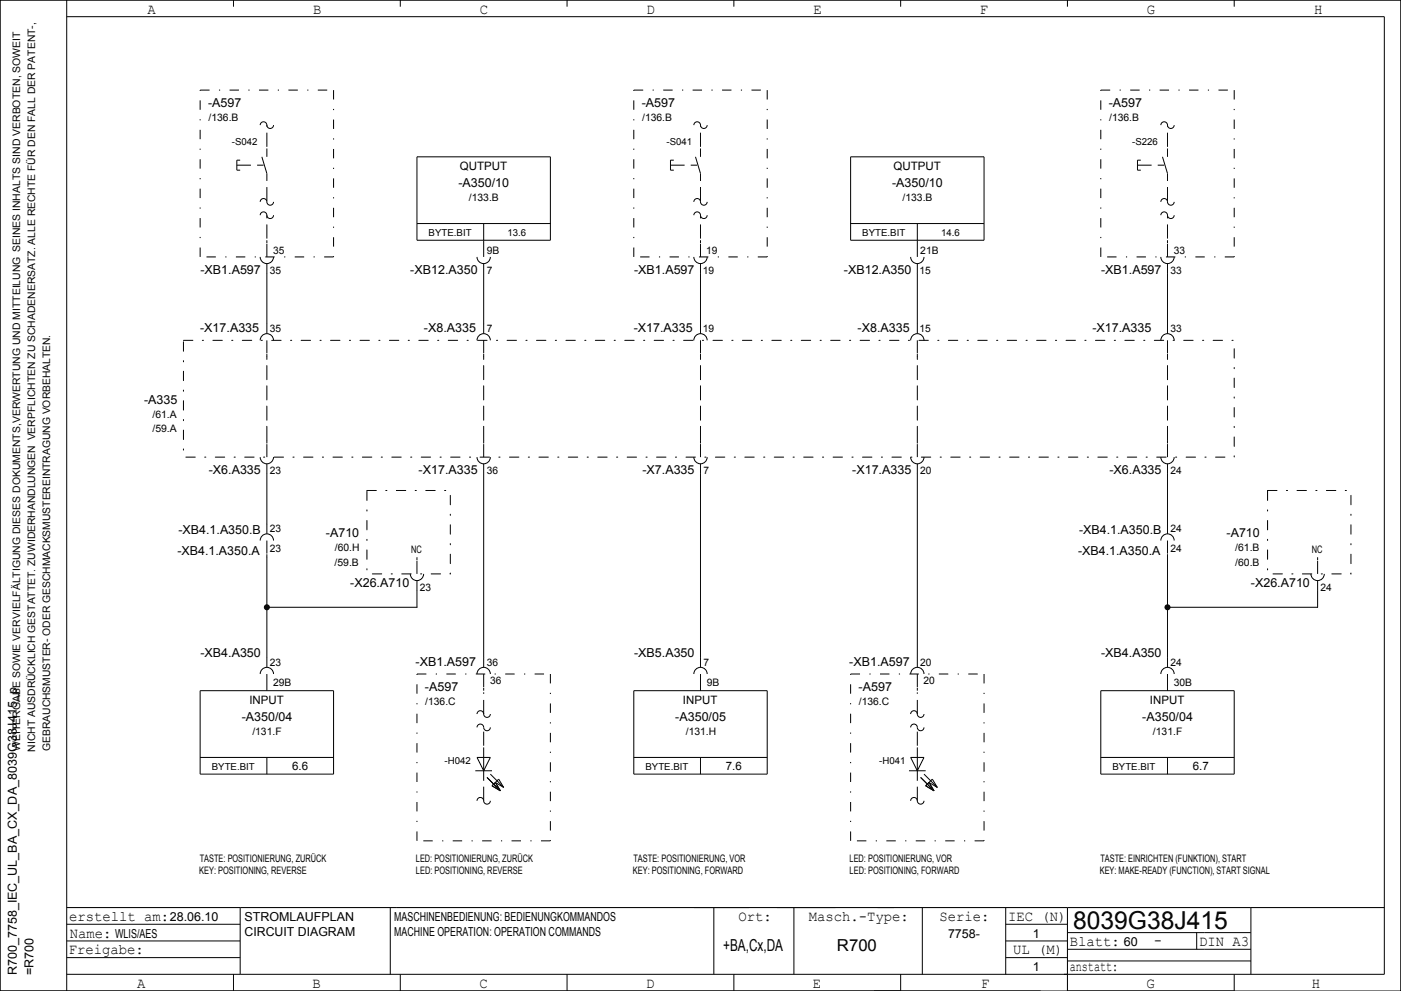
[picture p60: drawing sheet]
<svg xmlns="http://www.w3.org/2000/svg" width="420mm" height="297mm" viewBox="0 0 420 297" stroke-linecap="round" stroke-linejoin="round" font-family="sans-serif">
<defs><g id="words">
<text font-size="7.4" x="321.7" y="278.5">8039G38J415</text>
<g font-size="4.9">
<text x="216.8" y="285">+BA,Cx,DA</text>
<text x="250.9" y="285">R700</text>
</g>
<g font-size="4.4">
<text x="44.3" y="4.2">A</text>
<text x="93.8" y="4.2">B</text>
<text x="143.9" y="4.2">C</text>
<text x="193.9" y="4.2">D</text>
<text x="243.8" y="4.2">E</text>
<text x="293.8" y="4.2">F</text>
<text x="343.8" y="4.2">G</text>
<text x="394" y="4.2">H</text>
<text x="20.7" y="276">erstellt am:</text>
<text x="221.4" y="276">Ort:</text>
<text x="242.5" y="276">Masch.­Type:</text>
<text x="281.6" y="276">Serie:</text>
<text x="302.2" y="276">IEC (N)</text>
<text x="20.9" y="281">Name:</text>
<text x="20.6" y="286">Freigabe:</text>
<text x="303.7" y="286">UL (M)</text>
<text x="320.7" y="283.5">Blatt:</text>
<text x="346" y="283.2">­</text>
<text x="359.5" y="283.5">DIN A3</text>
<text x="320.7" y="291">anstatt:</text>
<text x="41.1" y="296">A</text>
<text x="93.7" y="296">B</text>
<text x="143.7" y="296">C</text>
<text x="193.7" y="296">D</text>
<text x="243.7" y="296">E</text>
<text x="294.1" y="296">F</text>
<text x="343.7" y="296">G</text>
<text x="393.3" y="296">H</text>
</g>
<g font-size="3.7">
<text x="62.4" y="32">­A597</text>
<text x="192.4" y="32">­A597</text>
<text x="332.4" y="32">­A597</text>
<text x="137.4" y="56">­A350/10</text>
<text x="267.4" y="56">­A350/10</text>
<text x="60.1" y="82">­XB1.A597</text>
<text x="123" y="82">­XB12.A350</text>
<text x="190.1" y="82">­XB1.A597</text>
<text x="253" y="82">­XB12.A350</text>
<text x="330.1" y="82">­XB1.A597</text>
<text x="60" y="99.5">­X17.A335</text>
<text x="127.1" y="99.5">­X8.A335</text>
<text x="190" y="99.5">­X17.A335</text>
<text x="257.1" y="99.5">­X8.A335</text>
<text x="327.5" y="99.5">­X17.A335</text>
<text x="43.2" y="121">­A335</text>
<text x="62.6" y="142">­X6.A335</text>
<text x="125.5" y="142">­X17.A335</text>
<text x="192.6" y="142">­X7.A335</text>
<text x="255.5" y="142">­X17.A335</text>
<text x="332.6" y="142">­X6.A335</text>
<text x="53.5" y="160">­XB4.1.A350.B</text>
<text x="97.7" y="161">­A710</text>
<text x="323.5" y="160">­XB4.1.A350.B</text>
<text x="367.7" y="161">­A710</text>
<text x="53.2" y="166.3">­XB4.1.A350.A</text>
<text x="323.2" y="166.3">­XB4.1.A350.A</text>
<text x="105" y="176">­X26.A710</text>
<text x="375" y="176">­X26.A710</text>
<text x="60.1" y="197">­XB4.A350</text>
<text x="190.1" y="197">­XB5.A350</text>
<text x="330.1" y="197">­XB4.A350</text>
<text x="124.6" y="199.5">­XB1.A597</text>
<text x="254.6" y="199.5">­XB1.A597</text>
<text x="127.4" y="207">­A597</text>
<text x="257.4" y="207">­A597</text>
<text x="72.5" y="216">­A350/04</text>
<text x="202.5" y="216">­A350/05</text>
<text x="342.5" y="216">­A350/04</text>
<text x="50.9" y="276">28.06.10</text>
<text x="73.3" y="276">STROMLAUFPLAN</text>
<text x="118.2" y="276">MASCHINENBEDIENUNG: BEDIENUNGKOMMANDOS</text>
<text x="34.5" y="281">WLIS/AES</text>
<text x="73.3" y="280.5">CIRCUIT DIAGRAM</text>
<text x="118.2" y="280.5">MACHINE OPERATION: OPERATION COMMANDS</text>
<text x="284.2" y="281">7758­</text>
<text x="309.6" y="281">1</text>
<text x="336.9" y="283.5">60</text>
<text x="5" y="292.3" transform="rotate(-90 5 292.3)">R700_7758_IEC_UL_BA_CX_DA_8039G38J415_p</text>
<text x="10" y="292.2" transform="rotate(-90 10 292.2)">=R700</text>
<text x="309.6" y="291">1</text>
</g>
<g font-size="3.5">
<text x="137.8" y="50.9">QUTPUT</text>
<text x="267.8" y="50.9">QUTPUT</text>
<text x="74.8" y="210.9">INPUT</text>
<text x="204.7" y="210.9">INPUT</text>
<text x="344.7" y="210.9">INPUT</text>
<text x="87.6" y="230.9">6.6</text>
<text x="217.6" y="230.9">7.6</text>
<text x="357.6" y="230.9">6.7</text>
</g>
<g font-size="3.1">
<text x="62.5" y="36.4">/136.B</text>
<text x="192.5" y="36.4">/136.B</text>
<text x="332.5" y="36.4">/136.B</text>
<text x="140.5" y="60.4">/133.B</text>
<text x="270.6" y="60.4">/133.B</text>
<text x="81.9" y="76">35</text>
<text x="145.9" y="76.3">9B</text>
<text x="211.7" y="76">19</text>
<text x="275.9" y="76.3">21B</text>
<text x="351.9" y="76">33</text>
<text x="80.9" y="82">35</text>
<text x="145.9" y="82">7</text>
<text x="210.7" y="82">19</text>
<text x="275.7" y="82">15</text>
<text x="350.9" y="82">33</text>
<text x="80.9" y="99.5">35</text>
<text x="145.9" y="99.5">7</text>
<text x="210.7" y="99.5">19</text>
<text x="275.7" y="99.5">15</text>
<text x="350.9" y="99.5">33</text>
<text x="45.7" y="125.1">/61.A</text>
<text x="45.7" y="129.5">/59.A</text>
<text x="80.9" y="142">23</text>
<text x="145.9" y="142">36</text>
<text x="210.9" y="142">7</text>
<text x="275.9" y="142">20</text>
<text x="350.9" y="142">24</text>
<text x="80.9" y="159.5">23</text>
<text x="350.9" y="159.5">24</text>
<text x="80.9" y="165.5">23</text>
<text x="100.4" y="165.1">/60.H</text>
<text x="123.3" y="165.8">NC</text>
<text x="350.9" y="165.5">24</text>
<text x="370.3" y="165.1">/61.B</text>
<text x="393.3" y="165.8">NC</text>
<text x="100.3" y="169.5">/59.B</text>
<text x="370.3" y="169.5">/60.B</text>
<text x="125.9" y="177">23</text>
<text x="395.9" y="177">24</text>
<text x="80.9" y="199.5">23</text>
<text x="145.9" y="199.5">36</text>
<text x="210.9" y="199.5">7</text>
<text x="275.9" y="199.5">20</text>
<text x="350.9" y="199.5">24</text>
<text x="81.9" y="205.5">29B</text>
<text x="146.9" y="205">36</text>
<text x="211.9" y="205.5">9B</text>
<text x="276.9" y="205">20</text>
<text x="351.9" y="205.5">30B</text>
<text x="127.5" y="211.4">/136.C</text>
<text x="257.5" y="211.4">/136.C</text>
<text x="75.6" y="220.4">/131.F</text>
<text x="205.6" y="220.4">/131.H</text>
<text x="345.7" y="220.4">/131.F</text>
<text x="6" y="225" transform="rotate(-90 6 225)">WEITERGABE SOWIE VERVIELFÄLTIGUNG DIESES DOKUMENTS,VERWERTUNG UND MITTEILUNG SEINES INHALTS SIND VERBOTEN, SOWEIT</text>
<text x="10.5" y="225.3" transform="rotate(-90 10.5 225.3)">NICHT AUSDRÜCKLICH GESTATTET. ZUWIDERHANDLUNGEN VERPFLICHTEN ZU SCHADENERSATZ. ALLE RECHTE FÜR DEN FALL DER PATENT­,</text>
<text x="15" y="225.1" transform="rotate(-90 15 225.1)">GEBRAUCHSMUSTER­ ODER GESCHMACKSMUSTEREINTRAGUNG VORBEHALTEN.</text>
<text x="59.7" y="262">KEY: POSITIONING, REVERSE</text>
<text x="59.9" y="258.3">TASTE: POSITIONIERUNG, ZURÜCK</text>
<text x="124.7" y="258.3">LED: POSITIONIERUNG, ZURÜCK</text>
<text x="124.7" y="262">LED: POSITIONING, REVERSE</text>
<text x="189.7" y="262">KEY: POSITIONING, FORWARD</text>
<text x="189.9" y="258.3">TASTE: POSITIONIERUNG, VOR</text>
<text x="254.7" y="258.3">LED: POSITIONIERUNG, VOR</text>
<text x="254.7" y="262">LED: POSITIONING, FORWARD</text>
<text x="329.7" y="262">KEY: MAKE­READY (FUNCTION), START SIGNAL</text>
<text x="329.9" y="258.3">TASTE: EINRICHTEN (FUNKTION), START</text>
</g>
<g font-size="2.9">
<text x="69.5" y="43.5">­S042</text>
<text x="199.8" y="43.5">­S041</text>
<text x="339.4" y="43.5">­S226</text>
<text x="128.5" y="70.7">BYTE.BIT</text>
<text x="152.1" y="70.7">13.6</text>
<text x="258.5" y="70.7">BYTE.BIT</text>
<text x="282.1" y="70.7">14.6</text>
<text x="63.5" y="230.7">BYTE.BIT</text>
<text x="133.3" y="229">­H042</text>
<text x="193.5" y="230.7">BYTE.BIT</text>
<text x="263.6" y="229">­H041</text>
<text x="333.5" y="230.7">BYTE.BIT</text>
</g>
</g></defs>
<path d="M55 102h315v35h-315zM110 147h25v25h-25zM380 147h25v25h-25z" fill="none" stroke="#000" stroke-width=".3" stroke-dasharray="2.8 2.8 .4 2.8"/>
<path d="M80 132v-25M145 132v-25M210 132v-25M275 132v-25M350 132v-25" fill="none" stroke="#000" stroke-width=".3" stroke-dasharray="4.2 1.8"/>
<g fill="none" stroke="#000" stroke-width=".3">
<path d="M0 0h420v297h-420zM20 0v297M20 5h395v287h-395M70 0v2M120 0v2M170 0v2M220 0v2M270 0v2M320 0v2M370 0v2M78 37.5a1.07 1.07 0 0 1 1.3-1 1.07 1.07 0 0 1 .8 1.4 1 1 0 0 0 1.1 .6 1 1 0 0 0 .8-1M208 37.5a1.07 1.07 0 0 1 1.3-1 1.07 1.07 0 0 1 .8 1.4 1 1 0 0 0 1.1 .6 1 1 0 0 0 .8-1"/>
<path d="M348 37.5a1.07 1.07 0 0 1 1.3-1 1.07 1.07 0 0 1 .8 1.4 1 1 0 0 0 1.1 .6 1 1 0 0 0 .8-1M72 48h-1v3h1M78.5 47l1.5 5M80 44.5v2.5M125 47h40v25h-40zM202 48h-1v3h1M208.5 47l1.5 5M210 44.5v2.5M255 47h40v25h-40zM342 48h-1v3h1M348.5 47l1.5 5M350 44.5v2.5"/>
<path d="M78 77a2 2 0 0 0 2 2 2 2 0 0 0 2-2M78 64.5a1.07 1.07 0 0 1 1.3-1 1.07 1.07 0 0 1 .8 1.4 1 1 0 0 0 1.1 .6 1 1 0 0 0 .8-1M78 60.5a1.07 1.07 0 0 1 1.3-1 1.07 1.07 0 0 1 .8 1.4 1 1 0 0 0 1.1 .6 1 1 0 0 0 .8-1M80 72v.9M80 73.1v3.9M80 79v21M125 67h40M143 77a2 2 0 0 0 2 2 2 2 0 0 0 2-2M145 67v5M145 72.1v4.9M145 79v21M208 77a2 2 0 0 0 2 2 2 2 0 0 0 2-2"/>
<path d="M208 64.5a1.07 1.07 0 0 1 1.3-1 1.07 1.07 0 0 1 .8 1.4 1 1 0 0 0 1.1 .6 1 1 0 0 0 .8-1M208 60.5a1.07 1.07 0 0 1 1.3-1 1.07 1.07 0 0 1 .8 1.4 1 1 0 0 0 1.1 .6 1 1 0 0 0 .8-1M210 72v.9M210 73.1v3.9M210 79v21M255 67h40M273 77a2 2 0 0 0 2 2 2 2 0 0 0 2-2M275 67v5M275 72.1v4.9M275 79v21M348 77a2 2 0 0 0 2 2 2 2 0 0 0 2-2M348 64.5a1.07 1.07 0 0 1 1.3-1 1.07 1.07 0 0 1 .8 1.4 1 1 0 0 0 1.1 .6 1 1 0 0 0 .8-1"/>
<path d="M348 60.5a1.07 1.07 0 0 1 1.3-1 1.07 1.07 0 0 1 .8 1.4 1 1 0 0 0 1.1 .6 1 1 0 0 0 .8-1M350 72v.9M350 73.1v3.9M350 79v21M78 102a2 2 0 0 1 2-2 2 2 0 0 1 2 2M80 102v3.9M80 106.1v.9M143 102a2 2 0 0 1 2-2 2 2 0 0 1 2 2M145 102v3.9M145 106.1v.9M208 102a2 2 0 0 1 2-2 2 2 0 0 1 2 2M210 102v3.9"/>
<path d="M210 106.1v.9M273 102a2 2 0 0 1 2-2 2 2 0 0 1 2 2M275 102v3.9M275 106.1v.9M348 102a2 2 0 0 1 2-2 2 2 0 0 1 2 2M350 102v3.9M350 106.1v.9M78 137a2 2 0 0 0 2 2 2 2 0 0 0 2-2M80 132v.9M80 133.1v3.9M80 139v21M143 137a2 2 0 0 0 2 2 2 2 0 0 0 2-2"/>
<path d="M145 132v.9M145 133.1v3.9M145 139v61M208 137a2 2 0 0 0 2 2 2 2 0 0 0 2-2M210 132v.9M210 133.1v3.9M210 139v61M273 137a2 2 0 0 0 2 2 2 2 0 0 0 2-2M275 132v.9M275 133.1v3.9M275 139v61M348 137a2 2 0 0 0 2 2 2 2 0 0 0 2-2"/>
<path d="M350 132v.9M350 133.1v3.9M350 139v21M78 162a2 2 0 0 1 2-2 2 2 0 0 1 2 2M80 162v3.9M80 166.1v33.9M123 172a2 2 0 0 0 2 2 2 2 0 0 0 2-2M125 167v.9M125 168.1v3.9M125 174v8h-45M348 162a2 2 0 0 1 2-2 2 2 0 0 1 2 2M350 162v3.9"/>
<path d="M350 166.1v33.9M393 172a2 2 0 0 0 2 2 2 2 0 0 0 2-2M395 167v.9M395 168.1v3.9M395 174v8h-45M60 207h40v25h-40zM78 202a2 2 0 0 1 2-2 2 2 0 0 1 2 2M80 202v5M143 214a1.07 1.07 0 0 1 1.3-1 1.07 1.07 0 0 1 .8 1.4 1 1 0 0 0 1.1 .6 1 1 0 0 0 .8-1M143 218a1.07 1.07 0 0 1 1.3-1 1.07 1.07 0 0 1 .8 1.4 1 1 0 0 0 1.1 .6 1 1 0 0 0 .8-1M143 202a2 2 0 0 1 2-2 2 2 0 0 1 2 2M145 202v3.9"/>
<path d="M145 206.1v.9M190 207h40v25h-40zM208 202a2 2 0 0 1 2-2 2 2 0 0 1 2 2M210 202v5M273 214a1.07 1.07 0 0 1 1.3-1 1.07 1.07 0 0 1 .8 1.4 1 1 0 0 0 1.1 .6 1 1 0 0 0 .8-1M273 218a1.07 1.07 0 0 1 1.3-1 1.07 1.07 0 0 1 .8 1.4 1 1 0 0 0 1.1 .6 1 1 0 0 0 .8-1M273 202a2 2 0 0 1 2-2 2 2 0 0 1 2 2M275 202v3.9M275 206.1v.9M330 207h40v25h-40zM348 202a2 2 0 0 1 2-2 2 2 0 0 1 2 2M350 202v5"/>
<path d="M60 227h40M80 227v5M142.5 231h5M143 227h4l-2 4zM145 224v10M146 233l4 4M147 232l4 4M151 236l-1.5-2.5-2 2 2.5 1.5M151 236l-2.5-1.5 1.5 2.5M190 227h40M210 227v5M272.5 231h5"/>
<path d="M273 227h4l-2 4zM275 224v10M276 233l4 4M277 232l4 4M281 236l-1.5-2.5-2 2 2.5 1.5M281 236l-2.5-1.5 1.5 2.5M330 227h40M350 227v5M143 240a1.07 1.07 0 0 1 1.3-1 1.07 1.07 0 0 1 .8 1.4 1 1 0 0 0 1.1 .6 1 1 0 0 0 .8-1M273 240a1.07 1.07 0 0 1 1.3-1 1.07 1.07 0 0 1 .8 1.4 1 1 0 0 0 1.1 .6 1 1 0 0 0 .8-1M20 277h52M20 272h395"/>
<path d="M72 272v20M117 272v20M214 272v20M238 272v20M276.5 272v20M301.5 272v20M301.5 277h18.5M320 272v25h50v-5M320 279.5h55M358.7 279.5v5M375 272v20M20 287h52"/>
<path d="M20 282h52M70 292v5M120 292v5M170 292v5M220 292v5M270 292v5M301.5 287h18.5M301.5 282h18.5M312 297h-312v-297h420v297M320 284.5h55M320 288h55"/>
</g>
<g fill="none" stroke="#000" stroke-width=".3" stroke-dasharray="4.2 1.8" stroke-linecap="butt">
<path d="M71 49.5h8M80 44v-6.5M201 49.5h8M210 44v-6.5M341 49.5h8M350 44v-6.5M80 71.5v-7M80 60.3v-8.3M210 71.5v-7M210 60.3v-8.3M350 71.5v-7M350 60.3v-8.3"/>
<path d="M145 214v-6.5M275 214v-6.5M145 223.5v-5.5M275 223.5v-5.5M145 240v-5.5M275 240v-5.5"/>
</g>
<g fill="none" stroke="#000" stroke-width=".3" stroke-dasharray="2.8 2.8 .4 2.8" stroke-linecap="butt">
<path d="M60 27h40M100 27v50M190 27h40M230 27v50M330 27h40M370 27v50M60 77v-50M100 77h-40M190 77v-50M230 77h-40M330 77v-50M370 77h-40"/>
<path d="M125 202h40M165 202v50M255 202h40M295 202v50M125 252v-50M165 252h-40M255 252v-50M295 252h-40"/>
</g>
<g fill="#000">
<circle cx="80" cy="182" r=".9"/>
<circle cx="350" cy="182" r=".9"/>
</g>
<use href="#words"/>
</svg>
